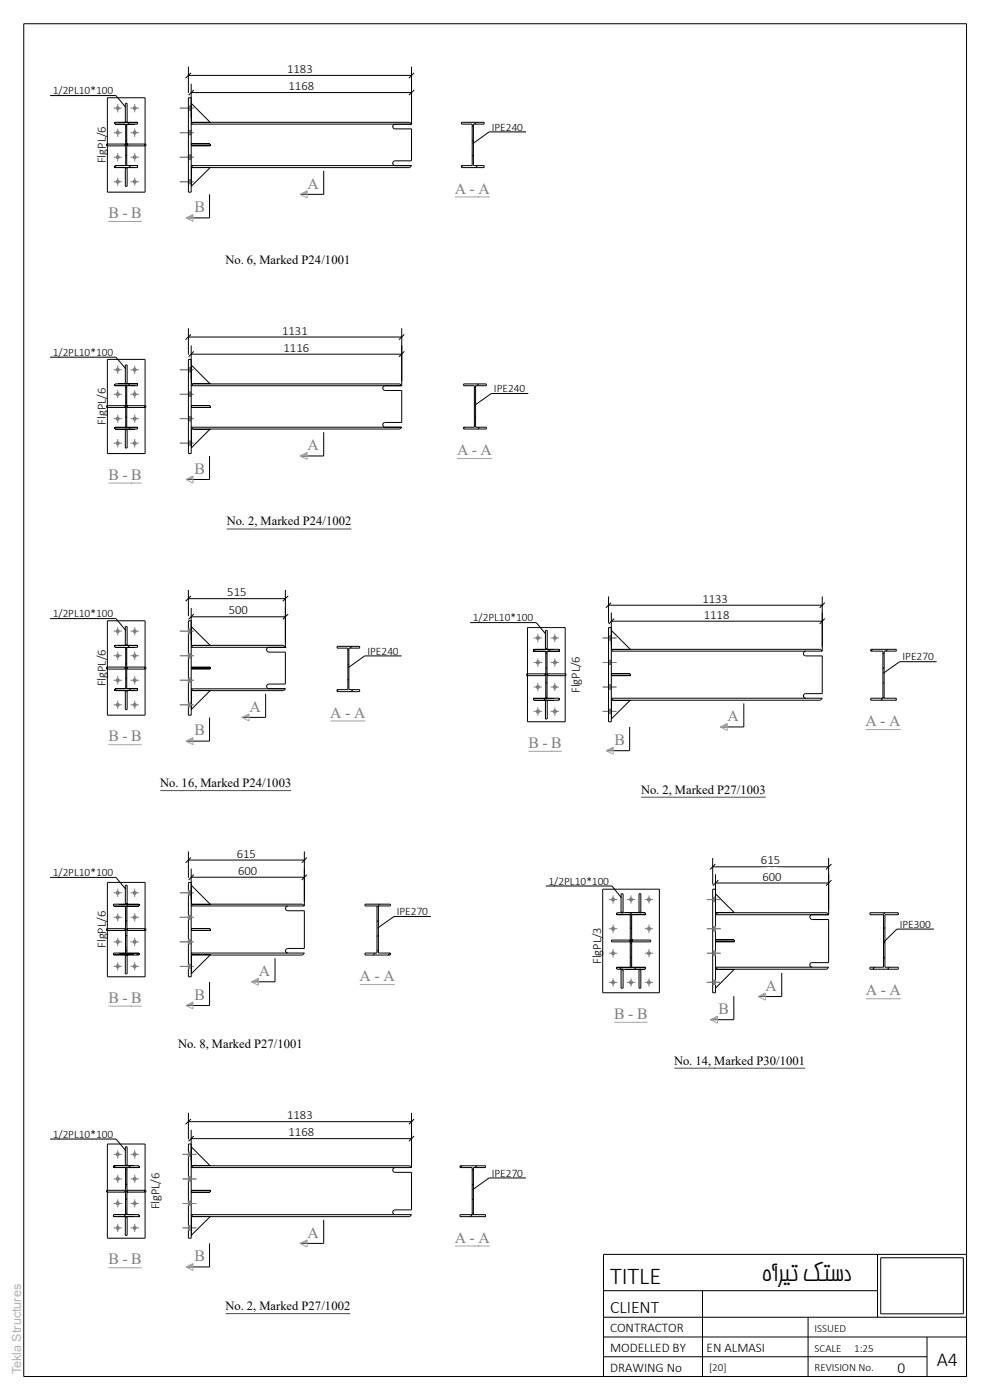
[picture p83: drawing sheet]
<svg xmlns="http://www.w3.org/2000/svg" width="210mm" height="297mm" viewBox="0 0 210 297" stroke-linecap="round" stroke-linejoin="round" font-family="sans-serif">
<defs><g id="words">
<g font-size="5.1">
<text x="129.4" y="272.4">TITLE</text>
<text x="161.5" y="271.7">هآریت کتسد</text>
</g>
<text font-size="4.2" x="198.7" y="289.8">A4</text>
<text font-size="3.7" x="129.4" y="278.5">CLIENT</text>
<g font-size="3.3" fill="#7f7f7f">
<text x="65.2" y="40">A</text>
<text x="96.5" y="41.1">A - A</text>
<text x="23" y="46.3">B - B</text>
<text x="41.2" y="45">B</text>
<text x="65.2" y="95.5">A</text>
<text x="23" y="101.8">B - B</text>
<text x="41.2" y="100.5">B</text>
<text x="96.9" y="96.6">A - A</text>
<text x="41.2" y="156">B</text>
<text x="52.9" y="151">A</text>
<text x="70.1" y="152.2">A - A</text>
<text x="154.3" y="153">A</text>
<text x="183.6" y="154">A - A</text>
<text x="23" y="157.2">B - B</text>
<text x="112.1" y="158.7">B - B</text>
<text x="130.3" y="158">B</text>
<text x="54.9" y="207">A</text>
<text x="76.3" y="208.1">A - A</text>
<text x="23" y="212.7">B - B</text>
<text x="41.2" y="212.1">B</text>
<text x="152.4" y="215.1">B</text>
<text x="162.4" y="210.2">A</text>
<text x="183.7" y="211.2">A - A</text>
<text x="130.3" y="216.2">B - B</text>
<text x="65.2" y="262.5">A</text>
<text x="96.5" y="263.6">A - A</text>
<text x="23" y="268.2">B - B</text>
<text x="41.2" y="267.5">B</text>
</g>
<text font-size="3.3" x="190.4" y="291.3">0</text>
<g font-size="2.8">
<text x="129.4" y="286.8">MODELLED BY</text>
<text x="129.4" y="282.6">CONTRACTOR</text>
<text x="149.9" y="286.8">EN ALMASI</text>
<text x="129.4" y="291">DRAWING No</text>
</g>
<g font-size="2.7">
<text x="60.9" y="15.5">1183</text>
<text x="61.2" y="19.2">1168</text>
<text x="22.4" y="34.7" transform="rotate(-90 22.4 34.7)">FlgPL/6</text>
<text x="47.8" y="56">No. 6, Marked P24/1001</text>
<text x="59.9" y="71">1131</text>
<text x="60.2" y="74.6">1116</text>
<text x="22.4" y="90.1" transform="rotate(-90 22.4 90.1)">FlgPL/6</text>
<text x="48.1" y="111.5">No. 2, Marked P24/1002</text>
<text x="48.2" y="126.5">515</text>
<text x="48.5" y="130.3">500</text>
<text x="149" y="127.9">1133</text>
<text x="149.3" y="131.3">1118</text>
<text x="22.4" y="145.6" transform="rotate(-90 22.4 145.6)">FlgPL/6</text>
<text x="123" y="147.1" transform="rotate(-90 123 147.1)">FlgPL/6</text>
<text x="34" y="167">No. 16, Marked P24/1003</text>
<text x="136" y="168.4">No. 2, Marked P27/1003</text>
<text x="50.2" y="182">615</text>
<text x="50.5" y="185.6">600</text>
<text x="161.4" y="183.4">615</text>
<text x="161.7" y="186.8">600</text>
<text x="22.4" y="201.1" transform="rotate(-90 22.4 201.1)">FlgPL/6</text>
<text x="127.5" y="204.5" transform="rotate(-90 127.5 204.5)">FlgPL/3</text>
<text x="37.8" y="222.4">No. 8, Marked P27/1001</text>
<text x="143" y="225.8">No. 14, Marked P30/1001</text>
<text x="60.9" y="237.5">1183</text>
<text x="61.2" y="241.1">1168</text>
<text x="33.8" y="256.6" transform="rotate(-90 33.8 256.6)">FlgPL/6</text>
<text x="47.8" y="277.9">No. 2, Marked P27/1002</text>
</g>
<text font-size="2.7" fill="#b2b2b2" x="4.5" y="291.5" transform="rotate(-90 4.5 291.5)">Tekla Structures</text>
<g font-size="2.4">
<text x="11.2" y="20">1/2PL10*100</text>
<text x="104.3" y="27.7">IPE240</text>
<text x="11.2" y="75.5">1/2PL10*100</text>
<text x="104.8" y="83.2">IPE240</text>
<text x="11.2" y="131">1/2PL10*100</text>
<text x="100.3" y="131.8">1/2PL10*100</text>
<text x="77.9" y="138.9">IPE240</text>
<text x="191.4" y="140.1">IPE270</text>
<text x="11.2" y="185.9">1/2PL10*100</text>
<text x="116.4" y="187.7">1/2PL10*100</text>
<text x="84.2" y="194.1">IPE270</text>
<text x="190.8" y="196.8">IPE300</text>
<text x="11.2" y="241.3">1/2PL10*100</text>
<text x="104.3" y="249.6">IPE270</text>
</g>
<g font-size="2.3">
<text x="172.8" y="286.7">SCALE</text>
<text x="172.8" y="282.5">ISSUED</text>
<text x="181.2" y="286.7">1:25</text>
<text x="150.4" y="290.9">[20]</text>
<text x="172.8" y="290.9">REVISION No.</text>
</g>
</g></defs>
<g fill="none" stroke="#000" stroke-width=".21">
<path d="M24.6 35.1l-.2 .3M26.9 32.8l-.2 .3M26.9 29.7l-.2 .3M26.9 26.6l-.2 .2M27.5 25.9l-.4 .4M27.7 35.1l-.4 .5M40.6 30.6h4v.3h-4zM40.6 21.9l4 4h-4zM98.1 35.1l-.2 .3M100.4 32.8l-.2 .3M100.4 29.7l-.2 .3M100.4 26.6l-.2 .2"/>
<path d="M101 25.9l-.4 .4M101.3 35.1l-.4 .5M24.6 90.6l-.2 .2M26.9 88.3l-.2 .3M26.9 85.2l-.2 .2M26.9 82l-.2 .3M27.5 81.4l-.4 .4M27.7 90.6l-.4 .4M98.6 90.6l-.3 .2M100.9 88.3l-.3 .3M100.9 85.2l-.3 .2M100.9 82l-.3 .3"/>
<path d="M101.5 81.4l-.4 .4M101.7 90.6l-.4 .4M26.9 137.5l-.2 .3M27.5 136.9l-.4 .4M74 137.7l-.2 .3M74.6 137.1l-.3 .4M113.6 137.7l-.4 .4M115.8 137.6l-.1 .1M116 138.5l-.2 .2M116.8 137.7l-.5 .4M185.1 137.7l-.4 .4M187.5 138.5l-.2 .2"/>
<path d="M188.3 137.7l-.4 .4M24.6 146.1l-.2 .2M26.9 143.8l-.2 .3M26.9 140.7l-.2 .2M27.7 146.1l-.4 .4M71.7 146.3l-.2 .3M74 144l-.2 .3M74 140.9l-.2 .2M74.8 146.3l-.3 .4M115.7 143.3h-.1M115.8 148.5l-.1 .1M116 147.9l-.6 .6"/>
<path d="M116 144.7l-.2 .3M116 141.6l-.2 .3M116.2 143.3h-.2M118.6 148.5h-.1M187.5 147.9l-.6 .6M187.5 144.7l-.2 .3M187.5 141.6l-.2 .3M190.1 148.5h-.1M26.9 198.4l-.3 .3M26.9 195.2l-.3 .3M27.2 191.8l-.6 .6M80.3 198.4l-.3 .3"/>
<path d="M80.3 195.2l-.3 .3M80.6 191.8l-.6 .6M134 199.9l-.3 .3M134 196.8l-.3 .3M134 193.6l-.4 .5M136.9 193.9l-.2 .2M187.7 199.9l-.3 .3M187.7 196.8l-.3 .3M187.7 193.6l-.4 .5M190.5 193.9l-.1 .2M26.2 202.2l-.3 .4M26.9 201.5l-.3 .3"/>
<path d="M29.4 202.2l-.4 .4M79.6 202.2l-.4 .4M80.3 201.5l-.3 .3M82.8 202.2l-.5 .4M131.9 205.2l-.5 .4M134 203.1l-.3 .2M135 205.2l-.4 .4M185.5 205.2l-.4 .4M187.7 203.1l-.3 .2M188.7 205.2l-.4 .4M24.5 247.3l-.4 .4M26.6 252.8l-.1 .1"/>
<path d="M26.7 247.2l-.1 .1M26.7 258.1l-.1 .1M26.9 257.4l-.7 .7M26.9 254.3l-.3 .2M26.9 251.2l-.3 .2M26.9 248l-.3 .3M27.1 252.8l-.2 .1M27.6 247.3l-.4 .4M29.5 258l-.1 .1M98 247.3l-.4 .4M100.4 257.4l-.6 .7M100.4 254.3l-.2 .2"/>
<path d="M100.4 251.2l-.2 .2M100.4 248l-.2 .3M101.1 247.3l-.3 .4M103 258l-.1 .1"/>
</g>
<path d="M38.1 22.9h3M38.1 28.1h3M38.1 33.4h3M38.1 38.6h3M40 23.4h.6M40 22.5h.6M40 28.6h.6M40 27.7h.6M40 33.8h.6M40 32.9h.6M40 39h.6M40 38.1h.6" fill="none" stroke="#7f7f7f" stroke-width=".21"/>
<g fill="#7f7f7f">
<path d="M40 22.5h.6v.9h-.6z"/>
<path d="M40 27.7h.6v.9h-.6z"/>
<path d="M40 32.9h.6v.9h-.6z"/>
<path d="M40 38.1h.6v.9h-.6z"/>
</g>
<g fill="none" stroke="#000" stroke-width=".21">
<path d="M40.6 35.1h.1M40.6 31h4M40.6 35.1h46.7l-.4 .5h-46.3M40.6 35.1l.3 .5M40.9 25.9h46l.4 .4h-46.7zM44.6 30.5h-4v-9.8h-.6v20.1h.6v-9.9M44.6 35.6l-4 3.9M87.3 26.3l-3.7 .1-.3 .3 .1 .5 .4 .1h3.5v6.8h-3.5a.51 .51 0 0 0-.5 .5 .51 .51 0 0 0 .5 .5M40.6 90.6h.1M40.6 90.6h44.6l-.4 .4h-43.9zM81.7 81.8a.51 .51 0 0 0-.5 .5 .51 .51 0 0 0 .5 .5h3.5v6.8h-3.5a.51 .51 0 0 0-.5 .5 .51 .51 0 0 0 .5 .5M85.2 81.8l-.4-.4h-43.9l-.3 .4h44.6"/>
<path d="M98.3 81.4h4.9v.4h-2.3v8.8h2.3v.4h-4.9v-.4h2.3v-8.8h-2.3z"/>
</g>
<path d="M40.6 30.6v.3zM44.5 30.6l.1 .3z" fill="#000"/>
<path d="M38.1 78.4h3M40 78.9h.6M40 78h.6M38.1 83.6h3M38.1 88.8h3M38.1 94h3M40 84.1h.6M40 83.2h.6M40 89.3h.6M40 88.4h.6M40 94.5h.6M40 93.6h.6" fill="none" stroke="#7f7f7f" stroke-width=".21"/>
<g fill="#7f7f7f">
<path d="M40 78h.6v.9h-.6z"/>
<path d="M40 83.2h.6v.9h-.6z"/>
<path d="M40 88.4h.6v.9h-.6z"/>
<path d="M40 93.6h.6v.9h-.6z"/>
</g>
<g fill="none" stroke="#000" stroke-width=".21">
<path d="M97.9 25.9h4.8v.4h-2.3v8.8h2.3v.5h-4.8v-.5h2.3v-8.8h-2.3zM40 76.2h.6v20h-.6zM40.6 77.4l4 4M40.6 86h4M40.6 86.1h4v.3h-4M40.6 81.4h.3M40.6 91h.3M40.9 81.4h3.7M40.9 91h3.7M44.6 91l-4 4M113.2 137.7h5.4v.4h-2.6v10h2.6v.4h-5.4v-.4h2.6v-10h-2.6zM113.2 138.1h4.2"/>
<path d="M113.2 137.7h4.2M113.2 148.1h4.2M115.6 143v.3M115.7 148.5v4h.4v-4M115.7 148.6h.4M115.7 143h-4v.3h4M116 143h4.1v.3h-4.1M116.2 143v.3"/>
</g>
<g fill="#000">
<path d="M40.6 86.1v.3zM44.5 86.1l.1 .3zM113.2 137.7v.4zM118.6 137.7v.4zM113.2 148.1v.4zM115.6 143.3l.1 .1zM115.6 142.9l.1 .1zM115.7 143v.3zM115.7 148.5h.4zM116 143l.1 .3zM116 142.9l.2 .1zM116 143.3l.2 .1z"/>
<path d="M118.6 148.1v.4z"/>
<path d="M116 138.1v4.3zM116 146.6v1.5z"/>
<path d="M115.7 143.9l.1 4.2zM115.7 138.1l.1 1.6z"/>
</g>
<circle cx="117.7" cy="135.3" r=".43" fill="#7f7f7f"/>
<path d="M116.8 135.3h1.8M117.7 134.4v1.8" fill="none" stroke="#7f7f7f" stroke-width=".21"/>
<circle cx="117.7" cy="140.5" r=".44" fill="#7f7f7f"/>
<path d="M117.7 139.7v1.7M116.8 140.5h1.8" fill="none" stroke="#7f7f7f" stroke-width=".21"/>
<circle cx="117.7" cy="145.7" r=".44" fill="#7f7f7f"/>
<path d="M116.8 145.8h1.8M117.7 144.9v1.7" fill="none" stroke="#7f7f7f" stroke-width=".21"/>
<circle cx="117.7" cy="150.9" r=".44" fill="#7f7f7f"/>
<path d="M116.8 150.9h1.8M117.7 150.1v1.7" fill="none" stroke="#7f7f7f" stroke-width=".21"/>
<circle cx="114.1" cy="135.3" r=".43" fill="#7f7f7f"/>
<path d="M113.2 135.3h1.8M114.1 134.4v1.8" fill="none" stroke="#7f7f7f" stroke-width=".21"/>
<circle cx="114.1" cy="140.5" r=".44" fill="#7f7f7f"/>
<path d="M114.1 139.7v1.7M113.2 140.5h1.8" fill="none" stroke="#7f7f7f" stroke-width=".21"/>
<circle cx="114.1" cy="145.7" r=".44" fill="#7f7f7f"/>
<path d="M113.2 145.8h1.8M114.1 144.9v1.7" fill="none" stroke="#7f7f7f" stroke-width=".21"/>
<circle cx="114.1" cy="150.9" r=".44" fill="#7f7f7f"/>
<path d="M113.2 150.9h1.8M114.1 150.1v1.7" fill="none" stroke="#7f7f7f" stroke-width=".21"/>
<g fill="none" stroke="#000" stroke-width=".21">
<path d="M26.6 77.4h.4v4h-.4zM22.6 86.1h4v.3h-4zM22.8 86.4v9.8h8v-9.8M22.8 86.1v-9.9h8v9.9M26.5 86.1v.3M26.6 91h.4v4h-.4zM26.6 81.3h.4M26.6 91.1h.4M26.9 86.1h4v.3h-4zM27.1 86.1v.3M115.7 133.7h.4v4h-.4zM115.7 137.6h.4"/>
<path d="M111.9 143v-9.9h8v9.9M111.9 143.3v9.8h8v-9.8"/>
</g>
<g fill="#000">
<path d="M22.8 86.1v.3zM26.5 86l.1 .1zM26.5 86.4h.1zM26.5 81.3l.1 .1zM26.5 91l.1 .1zM26.6 81.4h.4zM26.6 91l.4 .1zM26.6 86.1v.3zM26.9 86.1l.1 .3zM27 81.3v.1zM27 91v.1zM26.9 86.4h.2z"/>
<path d="M26.9 86l.2 .1zM30.7 86.1l.1 .3zM115.7 137.6v.1zM115.7 137.7h.4zM116.1 137.6v.1zM111.9 143v.3zM119.9 143v.3z"/>
</g>
<circle cx="25" cy="78.4" r=".43" fill="#7f7f7f"/>
<path d="M24.1 78.4h1.8M25 77.6v1.7" fill="none" stroke="#7f7f7f" stroke-width=".21"/>
<circle cx="25" cy="83.6" r=".43" fill="#7f7f7f"/>
<path d="M24.1 83.6h1.8M25 82.8v1.7" fill="none" stroke="#7f7f7f" stroke-width=".21"/>
<circle cx="25" cy="88.8" r=".43" fill="#7f7f7f"/>
<path d="M24.1 88.8h1.8M25 88v1.7" fill="none" stroke="#7f7f7f" stroke-width=".21"/>
<circle cx="25" cy="94" r=".43" fill="#7f7f7f"/>
<path d="M24.1 94h1.8M25 93.1v1.8" fill="none" stroke="#7f7f7f" stroke-width=".21"/>
<circle cx="28.6" cy="78.4" r=".43" fill="#7f7f7f"/>
<path d="M27.7 78.4h1.8M28.6 77.6v1.7" fill="none" stroke="#7f7f7f" stroke-width=".21"/>
<circle cx="28.6" cy="83.6" r=".43" fill="#7f7f7f"/>
<path d="M27.7 83.6h1.8M28.6 82.8v1.7" fill="none" stroke="#7f7f7f" stroke-width=".21"/>
<circle cx="28.6" cy="88.8" r=".43" fill="#7f7f7f"/>
<path d="M27.7 88.8h1.8M28.6 88v1.7" fill="none" stroke="#7f7f7f" stroke-width=".21"/>
<circle cx="28.6" cy="94" r=".43" fill="#7f7f7f"/>
<path d="M27.7 94h1.8M28.6 93.1v1.8" fill="none" stroke="#7f7f7f" stroke-width=".21"/>
<g fill="#000">
<path d="M22.8 30.6v.3zM26.5 30.5l.1 .1zM26.5 30.9l.1 .1zM26.6 35.5l.4 .1zM26.6 30.6v.3zM26.9 30.6l.1 .3zM26.9 30.9l.2 .1zM26.9 30.5l.2 .1zM30.7 30.6l.1 .3zM24.3 81.4l.1 .4zM24.3 90.6l.1 .4zM26.7 90.6h.2z"/>
<path d="M29.2 90.6v.4zM29.2 81.4v.4z"/>
<path d="M26.6 81.8l.1 4.3zM26.6 90.3l.1 .3z"/>
<path d="M26.9 81.8v4.3zM26.9 90.3v.3z"/>
</g>
<path d="M22.6 30.6h4v.3h-4zM22.8 30.9v9.9h8v-9.9M22.8 30.6v-9.9h8v9.9M26.5 30.6v.3M26.6 35.6h.4v3.9h-.4zM26.6 35.6h.4M26.9 30.6h4v.3h-4zM27.1 30.6v.3M24.4 81.4h4.8v.4h-4.8zM24.4 91h4.2M24.9 81.4h4.3M26.7 81.8v8.8h-2.3v.4h4.8v-.4h-2.3v-8.8" fill="none" stroke="#000" stroke-width=".21"/>
<circle cx="25" cy="22.9" r=".43" fill="#7f7f7f"/>
<path d="M24.1 22.9h1.8M25 22.1v1.7" fill="none" stroke="#7f7f7f" stroke-width=".21"/>
<circle cx="25" cy="28.1" r=".44" fill="#7f7f7f"/>
<path d="M24.1 28.1h1.8M25 27.3v1.7" fill="none" stroke="#7f7f7f" stroke-width=".21"/>
<circle cx="25" cy="33.3" r=".43" fill="#7f7f7f"/>
<path d="M24.1 33.4h1.8M25 32.5v1.7" fill="none" stroke="#7f7f7f" stroke-width=".21"/>
<circle cx="25" cy="38.5" r=".43" fill="#7f7f7f"/>
<path d="M24.1 38.6h1.8M25 37.7v1.7" fill="none" stroke="#7f7f7f" stroke-width=".21"/>
<circle cx="28.6" cy="22.9" r=".43" fill="#7f7f7f"/>
<path d="M27.7 22.9h1.8M28.6 22.1v1.7" fill="none" stroke="#7f7f7f" stroke-width=".21"/>
<circle cx="28.6" cy="28.1" r=".44" fill="#7f7f7f"/>
<path d="M27.7 28.1h1.8M28.6 27.3v1.7" fill="none" stroke="#7f7f7f" stroke-width=".21"/>
<circle cx="28.6" cy="33.3" r=".43" fill="#7f7f7f"/>
<path d="M27.7 33.4h1.8M28.6 32.5v1.7" fill="none" stroke="#7f7f7f" stroke-width=".21"/>
<circle cx="28.6" cy="38.5" r=".43" fill="#7f7f7f"/>
<g fill="none" stroke="#7f7f7f" stroke-width=".21">
<path d="M27.7 38.6h1.8M28.6 37.7v1.7M38.1 133.9h3M38.1 139.1h3M40 134.4h.6M40 133.5h.6M40 139.6h.6M40 138.7h.6M38.1 144.3h3M38.1 149.5h3M40 144.8h.6M40 143.9h.6"/>
<path d="M40 149.9h.6M40 149.1h.6"/>
</g>
<g fill="none" stroke="#000" stroke-width=".21">
<path d="M24.4 25.9h4.8v.4h-2.3v8.8h2.3v.5l-4.8-.1v-.4h2.3v-8.8h-2.3zM24.4 26.3h4.2M26.6 25.9v-4h.4v4M26.6 25.9h.4M40 131.7h.6v20h-.6zM40.6 136.9h19.6l.3 .4M40.6 132.9l4 4M40.9 136.9l-.3 .4h19.9M57.1 137.3a.51 .51 0 0 0-.6 .5 .51 .51 0 0 0 .6 .5h3.4v6.8h-3.4l-.4 .2-.2 .3 .4 .5h3.6l-.3 .4h-19.6M60.5 137.3h.1M40.6 141.5h4v.4h-4M40.6 141.9h4"/>
<path d="M44.6 146.5l-4 4M60.5 146.1h-19.9l.3 .4"/>
</g>
<g fill="#000">
<path d="M24.3 25.9l.1 .4zM24.3 35.1l.1 .5zM26.6 25.9h.4zM26.7 35.1l.2 .1zM29.2 35.1v.5zM29.2 25.9v.4zM40.6 141.5v.4zM44.5 141.5l.1 .4z"/>
<path d="M26.6 26.3l.1 4.3zM26.6 34.8l.1 .3z"/>
<path d="M26.9 26.3v4.3zM26.9 34.8v.3z"/>
</g>
<g fill="#7f7f7f">
<path d="M40 133.5h.6v.9h-.6z"/>
<path d="M40 138.7h.6v.9h-.6z"/>
<path d="M40 143.9h.6v.9h-.6z"/>
<path d="M40 149.1h.6v.8h-.6z"/>
</g>
<path d="M71.5 137.1h4.8v.4h-2.3v8.8h2.3v.4h-4.8v-.4h2.3v-8.8h-2.3zM127.8 188.6h12.1v22h-12.1z" fill="none" stroke="#000" stroke-width=".21"/>
<circle cx="133.8" cy="190.8" r=".45" fill="#7f7f7f"/>
<path d="M133 190.8h1.7M133.9 189.9v1.8" fill="none" stroke="#7f7f7f" stroke-width=".21"/>
<circle cx="133.8" cy="208.4" r=".45" fill="#7f7f7f"/>
<path d="M133 208.4h1.7M133.9 207.6v1.7" fill="none" stroke="#7f7f7f" stroke-width=".21"/>
<path d="M130.9 193.6h6v.4l-6 .1zM131.7 193.6v-4h.5v4M131.7 193.5h.5M133.7 194.1v11.1h-2.8v.4h6v-.4h-2.9v-11.1M135.6 193.6v-4h.3v4M135.6 193.5h.3M136.9 194.1h.1M130.9 205.2h6M132.6 205.6h4.3M135.6 205.6v4h.3v-4M135.6 205.7h.3" fill="none" stroke="#000" stroke-width=".21"/>
<g fill="#000">
<path d="M130.8 193.6l.1 .5zM131.7 193.5l.1 .1zM131.7 193.6h.5zM132.1 193.5l.1 .1zM135.5 193.5l.1 .1zM135.6 193.6h.3zM135.9 193.5l.1 .1zM136.8 193.6l.1 .5zM130.8 205.2l.1 .4zM135.5 205.6l.1 .1zM135.6 205.6l.3 .1zM135.9 205.6l.1 .1z"/>
<path d="M136.8 205.2l.1 .4z"/>
<path d="M134 194.1v4.2zM134 202.5v2.7z"/>
<path d="M133.7 201v4.2zM133.7 194.1v2.6z"/>
</g>
<circle cx="130.1" cy="190.8" r=".43" fill="#7f7f7f"/>
<path d="M129.2 190.8h1.7M130 189.9v1.8" fill="none" stroke="#7f7f7f" stroke-width=".21"/>
<circle cx="130.1" cy="197" r=".43" fill="#7f7f7f"/>
<path d="M129.2 197h1.7M130 196.1v1.8" fill="none" stroke="#7f7f7f" stroke-width=".21"/>
<circle cx="130.1" cy="202.2" r=".43" fill="#7f7f7f"/>
<path d="M129.2 202.2h1.7M130 201.3v1.8" fill="none" stroke="#7f7f7f" stroke-width=".21"/>
<circle cx="130.1" cy="208.4" r=".43" fill="#7f7f7f"/>
<path d="M129.2 208.4h1.7M130 207.6v1.7" fill="none" stroke="#7f7f7f" stroke-width=".21"/>
<circle cx="137.6" cy="190.8" r=".44" fill="#7f7f7f"/>
<path d="M136.8 190.8h1.7M137.7 189.9v1.8" fill="none" stroke="#7f7f7f" stroke-width=".21"/>
<circle cx="137.6" cy="197" r=".44" fill="#7f7f7f"/>
<path d="M136.8 197h1.7M137.7 196.1v1.8" fill="none" stroke="#7f7f7f" stroke-width=".21"/>
<circle cx="137.6" cy="202.2" r=".44" fill="#7f7f7f"/>
<path d="M136.8 202.2h1.7M137.7 201.3v1.8" fill="none" stroke="#7f7f7f" stroke-width=".21"/>
<circle cx="137.6" cy="208.4" r=".44" fill="#7f7f7f"/>
<path d="M136.8 208.4h1.7M137.7 207.6v1.7" fill="none" stroke="#7f7f7f" stroke-width=".21"/>
<g fill="none" stroke="#000" stroke-width=".21">
<path d="M24.4 136.9h4.8v.4h-2.3v8.8h2.3v.4h-4.8v-.4h2.3v-8.8h-2.3zM24.4 137.3h4.2M26.6 136.9v-4h.4v4M26.6 136.8h.4M22.8 141.9v9.8h8v-9.8M22.8 141.5v-9.8h8v9.8M24.4 146.1h2.3M26.9 146.1h2.3M129.7 199.4h4v.4h-4zM133.6 199.4v.4M134 199.4h4v.4h-4zM134.1 199.4v.4"/>
<path d="M131.7 205.6h.5v4h-.5zM131.7 205.7h.5"/>
</g>
<g fill="#000">
<path d="M24.3 136.9l.1 .4zM26.6 136.9h.4zM29.2 136.9v.4zM22.8 141.5v.4zM24.3 146.1l.1 .4zM26.7 146.1h.2zM29.2 146.1v.4zM30.7 141.5l.1 .4zM133.7 199.4v.4zM134 199.4v.4zM131.7 205.6l.1 .1zM131.7 205.6l.5 .1z"/>
<path d="M132.1 205.6l.1 .1z"/>
<path d="M26.6 137.3l.1 4.3zM26.6 145.8l.1 .3z"/>
<path d="M26.9 137.3v4.3zM26.9 145.8v.3z"/>
</g>
<circle cx="25" cy="133.9" r=".43" fill="#7f7f7f"/>
<path d="M24.1 133.9h1.8M25 133.1v1.7" fill="none" stroke="#7f7f7f" stroke-width=".21"/>
<circle cx="25" cy="139.1" r=".43" fill="#7f7f7f"/>
<path d="M24.1 139.1h1.8M25 138.3v1.7" fill="none" stroke="#7f7f7f" stroke-width=".21"/>
<circle cx="25" cy="144.3" r=".43" fill="#7f7f7f"/>
<path d="M24.1 144.3h1.8M25 143.4v1.8" fill="none" stroke="#7f7f7f" stroke-width=".21"/>
<circle cx="25" cy="149.5" r=".43" fill="#7f7f7f"/>
<path d="M24.1 149.5h1.8M25 148.6v1.8" fill="none" stroke="#7f7f7f" stroke-width=".21"/>
<circle cx="28.6" cy="133.9" r=".43" fill="#7f7f7f"/>
<path d="M27.7 133.9h1.8M28.6 133.1v1.7" fill="none" stroke="#7f7f7f" stroke-width=".21"/>
<circle cx="28.6" cy="139.1" r=".43" fill="#7f7f7f"/>
<path d="M27.7 139.1h1.8M28.6 138.3v1.7" fill="none" stroke="#7f7f7f" stroke-width=".21"/>
<circle cx="28.6" cy="144.3" r=".43" fill="#7f7f7f"/>
<path d="M27.7 144.3h1.8M28.6 143.4v1.8" fill="none" stroke="#7f7f7f" stroke-width=".21"/>
<circle cx="28.6" cy="149.5" r=".43" fill="#7f7f7f"/>
<path d="M27.7 149.5h1.8M28.6 148.6v1.8" fill="none" stroke="#7f7f7f" stroke-width=".21"/>
<path d="M22.6 141.5h4v.4h-4zM26.5 141.5v.4M26.6 146.5h.4v4h-.4zM26.6 146.6h.4M26.9 141.5h4v.4h-4zM27.1 141.5v.4M22.8 197v-9.8h8v9.8M22.8 197.4v9.8h8v-9.8M26.9 197h4v.4h-4zM27.1 197v.4" fill="none" stroke="#000" stroke-width=".21"/>
<path d="M26.5 141.5l.1 .1zM26.5 141.9h.1zM26.6 141.5v.4zM26.6 146.5l.4 .1zM26.9 141.5l.1 .4zM26.9 141.9h.2zM26.9 141.5l.2 .1zM22.8 197v.4zM26.9 197l.1 .4zM26.9 197.4h.2zM26.9 197h.2zM30.7 197l.1 .4z" fill="#000"/>
<circle cx="25" cy="189.4" r=".43" fill="#7f7f7f"/>
<path d="M24.1 189.4h1.8M25 188.5v1.8" fill="none" stroke="#7f7f7f" stroke-width=".21"/>
<circle cx="25" cy="194.6" r=".43" fill="#7f7f7f"/>
<path d="M24.1 194.6h1.8M25 193.7v1.8" fill="none" stroke="#7f7f7f" stroke-width=".21"/>
<circle cx="25" cy="199.8" r=".44" fill="#7f7f7f"/>
<path d="M24.1 199.8h1.8M25 198.9v1.8" fill="none" stroke="#7f7f7f" stroke-width=".21"/>
<circle cx="25" cy="205" r=".43" fill="#7f7f7f"/>
<path d="M24.1 205h1.8M25 204.1v1.8" fill="none" stroke="#7f7f7f" stroke-width=".21"/>
<circle cx="28.6" cy="189.4" r=".43" fill="#7f7f7f"/>
<path d="M27.7 189.4h1.8M28.6 188.5v1.8" fill="none" stroke="#7f7f7f" stroke-width=".21"/>
<circle cx="28.6" cy="194.6" r=".43" fill="#7f7f7f"/>
<path d="M27.7 194.6h1.8M28.6 193.7v1.8" fill="none" stroke="#7f7f7f" stroke-width=".21"/>
<circle cx="28.6" cy="199.8" r=".44" fill="#7f7f7f"/>
<path d="M27.7 199.8h1.8M28.6 198.9v1.8" fill="none" stroke="#7f7f7f" stroke-width=".21"/>
<circle cx="28.6" cy="205" r=".43" fill="#7f7f7f"/>
<g fill="none" stroke="#7f7f7f" stroke-width=".21">
<path d="M38.1 189.4h3M38.1 194.6h3M38.1 199.8h3M40 189.9h.6M40 189h.6M40 195h.6M40 194.2h.6M40 199.3h.6M27.7 205h1.8M28.6 204.1v1.8M38.1 205h3M40 200.2h.6"/>
<path d="M40 205.4h.6M40 204.6h.6"/>
</g>
<g fill="none" stroke="#000" stroke-width=".21">
<path d="M24.1 192.2h5.4M26.5 197v.4M26.6 191.8v-4h.4v4M26.6 191.7h.4M26.6 197h-4v.4h4M40 187.2h.6v20h-.6zM40.6 197h4v.4h-4M40.6 197.4h4M77.4 191.8h5.4v.4h-2.5v10h2.5v.4h-5.4v-.4h2.6v-10h-2.6zM24.1 202.2h5.4v.4h-5.4zM24.1 202.6h4.2M26.6 202.6v4h.4v-4"/>
<path d="M26.6 202.7h.4M26.6 202.2v-10h-2.5v-.4h5.4v.4h-2.6v10"/>
</g>
<g fill="#000">
<path d="M24 191.8l.1 .4zM26.5 197h.1zM26.5 197.4h.1zM26.5 191.7l.1 .1zM26.6 197v.4zM26.6 191.8h.4zM27 191.7v.1zM29.5 191.8v.4zM40.6 197v.4zM44.5 197l.1 .4zM24 202.2l.1 .4zM26.6 202.6h.4z"/>
<path d="M29.5 202.2v.4z"/>
<path d="M26.9 192.2v4.2zM26.9 200.7v1.5z"/>
<path d="M26.6 197.9l.1 4.3zM26.6 192.2l.1 1.5z"/>
</g>
<g fill="#7f7f7f">
<path d="M40 189h.6v.9h-.6z"/>
<path d="M40 194.2h.6v.8h-.6z"/>
<path d="M40 199.3h.6v.9h-.6z"/>
<path d="M40 204.6h.6v.8h-.6z"/>
</g>
<path d="M40.9 191.8l-.3 .4h24l-.4-.4h-23.6v-4l4 4M61 192.2a.51 .51 0 0 0-.4 .5 .51 .51 0 0 0 .4 .5h3.6v8h-3.6a.49 .49 0 0 0-.4 .5 .49 .49 0 0 0 .4 .5M40.9 202.6l-.3-.4h24l-.4 .4h-23.6v4l4-4M40.9 202.6h3.7M40 242.7h.6v20h-.6zM40.6 252.5h4v.4h-4M40.6 247.3h.3M40.6 243.3l4 4M40.6 252.5h4M40.9 247.3h3.7" fill="none" stroke="#000" stroke-width=".21"/>
<path d="M40.6 252.5v.4zM44.5 252.5l.1 .4z" fill="#000"/>
<path d="M38.7 244.9h3M38.7 250.1h3M38.7 255.3h3M40 245.3h.6M40 244.4h.6M40 250.5h.6M40 249.6h.6M40 255.7h.6M40 254.8h.6M38.7 260.5h3M40 260.9h.6M40 260.1h.6" fill="none" stroke="#7f7f7f" stroke-width=".21"/>
<g fill="#7f7f7f">
<path d="M40 244.4h.6v.9h-.6z"/>
<path d="M40 249.6h.6v.9h-.6z"/>
<path d="M40 254.8h.6v.9h-.6z"/>
<path d="M40 260.1h.6v.8h-.6z"/>
</g>
<path d="M26.9 252.5h4v.4h-4zM27.1 252.5v.4M40.6 247.7l.3-.4h46l.4 .4zM40.9 258.1l-.3-.4h46.7l-.4 .4h-46.3v4l4-4M83.8 247.7a.51 .51 0 0 0-.5 .5 .51 .51 0 0 0 .5 .5h3.5v8h-3.5a.51 .51 0 0 0-.5 .5 .51 .51 0 0 0 .5 .5M97.6 247.3h5.4v.4h-2.6v10h2.6v.4h-5.4v-.4h2.6v-10h-2.6z" fill="none" stroke="#000" stroke-width=".21"/>
<path d="M26.9 252.5l.1 .4zM26.9 252.5h.2zM26.9 252.9h.2z" fill="#000"/>
<circle cx="28.6" cy="244.9" r=".44" fill="#7f7f7f"/>
<path d="M27.7 244.9h1.8M28.6 244v1.8" fill="none" stroke="#7f7f7f" stroke-width=".21"/>
<circle cx="28.6" cy="250.1" r=".43" fill="#7f7f7f"/>
<path d="M27.7 250.1h1.8M28.6 249.2v1.7" fill="none" stroke="#7f7f7f" stroke-width=".21"/>
<circle cx="28.6" cy="255.3" r=".43" fill="#7f7f7f"/>
<path d="M27.7 255.3h1.8M28.6 254.4v1.8" fill="none" stroke="#7f7f7f" stroke-width=".21"/>
<circle cx="28.6" cy="260.5" r=".43" fill="#7f7f7f"/>
<path d="M28.6 259.6v1.8M27.7 260.5h1.8" fill="none" stroke="#7f7f7f" stroke-width=".21"/>
<circle cx="25" cy="244.9" r=".44" fill="#7f7f7f"/>
<path d="M24.1 244.9h1.8M25 244v1.8" fill="none" stroke="#7f7f7f" stroke-width=".21"/>
<circle cx="25" cy="250.1" r=".43" fill="#7f7f7f"/>
<path d="M24.1 250.1h1.8M25 249.2v1.7" fill="none" stroke="#7f7f7f" stroke-width=".21"/>
<circle cx="25" cy="255.3" r=".43" fill="#7f7f7f"/>
<path d="M24.1 255.3h1.8M25 254.4v1.8" fill="none" stroke="#7f7f7f" stroke-width=".21"/>
<circle cx="25" cy="260.5" r=".43" fill="#7f7f7f"/>
<g fill="none" stroke="#7f7f7f" stroke-width=".21">
<path d="M127.8 135.3h3M129.1 135.8h.6M129.1 134.9h.6M127.8 140.5h3M127.8 145.8h3M127.8 150.9h3M129.1 141h.6M129.1 140.1h.6M129.1 146.2h.6M129.1 145.3h.6M129.1 151.4h.6M129.1 150.5h.6"/>
<path d="M25 259.6v1.8M24.1 260.5h1.8"/>
</g>
<path d="M22.8 252.5v-9.8h8v9.8M22.8 252.9v9.8h8v-9.8M24.1 247.3h5.4v.4h-2.6v10h2.6v.4h-5.4v-.4h2.5v-10h-2.5zM24.1 247.7h4.2M24.1 257.7h4.2M24.1 247.3h4.2M26.5 252.5v.4M26.6 247.3v-4h.4v4M26.6 258.1v4h.4v-4M26.6 247.2h.4M26.6 258.2h.4M26.6 252.5h-4v.4h4" fill="none" stroke="#000" stroke-width=".21"/>
<g fill="#000">
<path d="M22.8 252.5v.4zM24 247.3l.1 .4zM24 257.7l.1 .4zM26.5 252.9h.1zM26.5 252.5h.1zM26.5 247.2l.1 .1zM26.6 247.3h.4zM26.6 252.5v.4zM26.6 258.1h.4zM27 247.2v.1zM29.5 247.3v.4zM29.5 257.7v.4z"/>
<path d="M30.7 252.5l.1 .4z"/>
<path d="M26.6 253.4l.1 4.3zM26.6 247.7l.1 1.5z"/>
<path d="M26.9 247.7v4.2zM26.9 256.2v1.5z"/>
</g>
<g fill="#7f7f7f">
<path d="M129.1 134.9h.6v.9h-.6z"/>
<path d="M129.1 140.1h.6v.9h-.6z"/>
<path d="M129.1 145.3h.6v.9h-.6z"/>
<path d="M129.1 150.5h.6v.9h-.6z"/>
</g>
<g fill="none" stroke="#000" stroke-width=".21">
<path d="M129.1 133.1h.6v20h-.6zM129.7 137.7h44.3l.4 .4h-44.7l.3-.4M129.7 133.7l4 4M129.7 133.7v4M130 137.7h3.7M170.9 138.1a.51 .51 0 0 0-.5 .5 .51 .51 0 0 0 .5 .5h3.5v8h-3.7l-.2 .3a.47 .47 0 0 0 .4 .7M184.7 137.7h5.4v.4h-2.6v10h2.6v.4h-5.4v-.4h2.6v-10h-2.6zM129.7 143h4v.3h-4M129.7 142.9h4M129.7 148.5h44.3l.4-.4h-44.7l.3 .4M129.7 148.5v4M133.7 148.5l-4 4"/>
<path d="M151.8 205.6h4M151.8 205.6v4"/>
</g>
<path d="M129.7 143v.3zM133.6 143l.1 .3zM151.8 209.6l3-3z" fill="#000"/>
<path d="M149.9 190.8h3M151.2 191.3h.6M151.2 190.4h.6M149.9 208.4h3M151.2 208.9h.6M151.2 208h.6" fill="none" stroke="#7f7f7f" stroke-width=".21"/>
<g fill="#7f7f7f">
<path d="M151.2 190.4h.6v.9h-.6z"/>
<path d="M151.2 208h.6v.9h-.6z"/>
</g>
<path d="M151.2 188.6h.6v22h-.6zM151.8 193.6h23.6l.4 .5h-24l.4-.5M151.8 189.6l4 4M172.3 194.1a.51 .51 0 0 0-.5 .5 .51 .51 0 0 0 .5 .5h3.5v9.1h-3.7l-.3 .5 .1 .3 .4 .2M151.8 205.2h24l-.4 .4h-23.6M151.8 205.2l.3 .4M152.1 205.6h3.7M155.8 205.6l-4 4" fill="none" stroke="#000" stroke-width=".21"/>
<path d="M151.8 189.6l3 3z" fill="#000"/>
<path d="M149.9 190.8h3M149.9 197h3M151.2 191.3h.6M151.2 190.4h.6M151.2 197.5h.6M151.2 196.6h.6M149.9 202.2h3M149.9 208.4h3M151.2 202.6h.6M151.2 201.8h.6M151.2 208.9h.6M151.2 208h.6" fill="none" stroke="#7f7f7f" stroke-width=".21"/>
<g fill="#7f7f7f">
<path d="M151.2 190.4h.6v.9h-.6z"/>
<path d="M151.2 196.6h.6v.9h-.6z"/>
<path d="M151.2 201.8h.6v.8h-.6z"/>
<path d="M151.2 208h.6v.9h-.6z"/>
</g>
<g fill="none" stroke="#000" stroke-width=".21">
<path d="M40 16h47.3M40 14.1v5.6M40.5 15.4l-1.1 1.2M87.3 14.1v12.3M87.8 15.4l-1.1 1.2M24.6 20.3l2.1 2.5M68.7 36.2v5h-5.1M103.8 28l-3.5 2.5M44.4 41.2v5h-4.9M24.6 75.8l2.1 2.4M44.4 96.7v5h-4.9M68.7 91.7v5h-5.1"/>
<path d="M104.2 83.5l-3.4 2.4M24.6 131.2l2.1 2.5M77.3 139.1l-3.4 2.5M113.7 132.1l2.1 2.4M44.4 152.2v5h-4.9M56.3 147.2v5h-5M133.6 154.2v5.1h-5M157.8 149.2v5h-5M190.8 140.4l-3.4 2.4M24.6 186.1l2.1 2.5M83.6 194.4l-3.5 2.5M129.8 188l2 2.5"/>
<path d="M151.8 199.4h4v.4h-4M151.8 199.4h4M184.5 193.6h6v.5h-2.8v11.1h2.8v.4h-6v-.4h2.9v-11.1h-2.9zM190.2 197.1l-2.7 2.7M44.4 208.3v5h-4.9M58.3 203.3v5h-5M155.7 211.3v5h-5M165.8 206.4v5h-5M24.6 241.6l2.1 2.5M68.7 258.8v5h-5.1M103.8 249.9l-3.6 2.5M44.4 263.8v5h-4.9"/>
</g>
<path d="M151.8 199.4v.4zM155.7 199.4l.1 .4z" fill="#000"/>
<path d="M47.9 55h26.4" fill="none" stroke="#fff" stroke-width="2" stroke-linecap="butt"/>
<path d="M60.5 14.2h6.2" fill="none" stroke="#fff" stroke-width="2.8" stroke-linecap="butt"/>
<path d="M65.2 37.5h2.4v2.5h-2.4z" fill="#fff"/>
<path d="M63.6 41.2l1.6-.7v1.5z" fill="none" stroke="#a8a1a8" stroke-width=".21"/>
<path d="M63.6 41.2l1.6-.7v.7z" fill="#a8a1a8"/>
<path d="M41.2 42.5h2.3v2.5h-2.3z" fill="#fff"/>
<path d="M39.5 46.2l1.4-.7v1.5z" fill="none" stroke="#a8a1a8" stroke-width=".21"/>
<path d="M39.5 46.2l1.4-.7v.7z" fill="#a8a1a8"/>
<path d="M40.6 19.6h46.7M40.6 17.8v7.1M41.1 19.1l-1.1 1.1M87.3 17.8v7.6M87.8 19.1l-1.1 1.1" fill="none" stroke="#000" stroke-width=".21"/>
<path d="M60.8 17.8h6.2" fill="none" stroke="#fff" stroke-width="2.8" stroke-linecap="butt"/>
<g fill="#fff">
<path d="M96.9 94h2.5v2.5h-2.5z"/>
<path d="M100.1 94h1.1v2.5h-1.1z"/>
<path d="M102 94h2.4v2.5h-2.4z"/>
</g>
<path d="M96.9 97.3h7.5" fill="none" stroke="#a8a1a8" stroke-width=".21"/>
<path d="M104.8 81.1h6.6v1.8h-6.6z" fill="#fff"/>
<path d="M104.2 83.5h7.9" fill="none" stroke="#000" stroke-width=".21"/>
<path d="M41.2 98h2.3v2.5h-2.3z" fill="#fff"/>
<path d="M39.5 101.7l1.4-.7v1.5z" fill="none" stroke="#a8a1a8" stroke-width=".21"/>
<path d="M39.5 101.7l1.4-.7v.7z" fill="#a8a1a8"/>
<path d="M40 71.5h45.2M40 69.6v5.6M40.5 70.9l-1.1 1.1M85.2 69.6v12.2M85.8 70.9l-1.2 1.1" fill="none" stroke="#000" stroke-width=".21"/>
<path d="M59.5 69.6h6.2" fill="none" stroke="#fff" stroke-width="2.8" stroke-linecap="butt"/>
<path d="M65.2 93h2.4v2.5h-2.4z" fill="#fff"/>
<path d="M63.6 96.7l1.6-.7v1.4z" fill="none" stroke="#a8a1a8" stroke-width=".21"/>
<path d="M63.6 96.7l1.6-.7v.7z" fill="#a8a1a8"/>
<path d="M40.6 75.1h44.6M40.6 73.3v7.1M41.1 74.5l-1.1 1.2M85.2 73.3v7.6M85.8 74.5l-1.2 1.2" fill="none" stroke="#000" stroke-width=".21"/>
<path d="M59.8 73.3h6.2" fill="none" stroke="#fff" stroke-width="2.8" stroke-linecap="butt"/>
<g fill="#fff">
<path d="M96.5 38.6h2.4v2.5h-2.4z"/>
<path d="M99.7 38.6h1.1v2.5h-1.1z"/>
<path d="M101.5 38.6h2.4v2.5h-2.4z"/>
</g>
<path d="M96.5 41.8h7.4" fill="none" stroke="#a8a1a8" stroke-width=".21"/>
<path d="M104.4 25.6h6.6v1.8h-6.6z" fill="#fff"/>
<path d="M103.8 28h7.8" fill="none" stroke="#000" stroke-width=".21"/>
<g fill="#fff">
<path d="M112.1 156.1h2.2v2.5h-2.2z"/>
<path d="M115.1 156.1h1.1v2.5h-1.1z"/>
<path d="M117 156.1h2.2v2.5h-2.2z"/>
</g>
<path d="M112.1 159.4h7.1" fill="none" stroke="#a8a1a8" stroke-width=".21"/>
<g fill="#fff">
<path d="M120.6 139.2h2v7.9h-2z"/>
<path d="M100.3 129.7h3.3v1.8h-3.3z"/>
<path d="M103.6 129.7h9.5v1.8h-9.5z"/>
</g>
<path d="M99.7 132.1h14" fill="none" stroke="#000" stroke-width=".21"/>
<g fill="#fff">
<path d="M23 99.2h2.2v2.5h-2.2z"/>
<path d="M26 99.2h1.1v2.5h-1.1z"/>
<path d="M27.8 99.2h2.3v2.5h-2.3z"/>
</g>
<path d="M23 102.5h7.1" fill="none" stroke="#a8a1a8" stroke-width=".21"/>
<g fill="#fff">
<path d="M11.2 73.4h3.3v1.7h-3.3z"/>
<path d="M14.5 73.4h9.5v1.7h-9.5z"/>
</g>
<path d="M10.6 75.8h14" fill="none" stroke="#000" stroke-width=".21"/>
<g fill="#fff">
<path d="M20.1 82.3h2v7.9h-2z"/>
<path d="M23 43.7h2.2v2.5h-2.2z"/>
<path d="M26 43.7h1.1v2.5h-1.1z"/>
<path d="M27.8 43.7h2.3v2.5h-2.3z"/>
</g>
<path d="M23 47h7.1" fill="none" stroke="#a8a1a8" stroke-width=".21"/>
<g fill="#fff">
<path d="M11.2 17.9h3.3v1.8h-3.3z"/>
<path d="M14.5 17.9h9.5v1.8h-9.5z"/>
</g>
<path d="M10.6 20.3h14" fill="none" stroke="#000" stroke-width=".21"/>
<g fill="#fff">
<path d="M20.1 26.8h2v7.9h-2z"/>
<path d="M143 223.9h27.8v2h-27.8z"/>
</g>
<path d="M143 226.6h27.8" fill="none" stroke="#4c4c4c" stroke-width=".21"/>
<path d="M34 165h27.8v2h-27.8z" fill="#fff"/>
<path d="M34 167.7h27.8" fill="none" stroke="#4c4c4c" stroke-width=".21"/>
<path d="M48.1 109.5h26.4v2h-26.4z" fill="#fff"/>
<path d="M48.1 112.2h26.4" fill="none" stroke="#4c4c4c" stroke-width=".21"/>
<path d="M52.9 148.5h2.4v2.5h-2.4z" fill="#fff"/>
<path d="M51.3 152.2l1.5-.7v1.4z" fill="none" stroke="#a8a1a8" stroke-width=".21"/>
<path d="M51.3 152.2l1.5-.7v.7z" fill="#a8a1a8"/>
<path d="M40.6 130.8h19.9M40.6 129v6.9M41.1 130.3l-1.1 1.1M60.5 129v7.3M61.1 130.3l-1.1 1.1" fill="none" stroke="#000" stroke-width=".21"/>
<path d="M48.1 129h4.9" fill="none" stroke="#fff" stroke-width="2.8" stroke-linecap="butt"/>
<path d="M41.2 153.5h2.3v2.5h-2.3z" fill="#fff"/>
<path d="M39.5 157.2l1.4-.7v1.5z" fill="none" stroke="#a8a1a8" stroke-width=".21"/>
<path d="M39.5 157.2l1.4-.7v.7z" fill="#a8a1a8"/>
<path d="M40 127h20.5M40 125.1v5.6M40.5 126.4l-1.1 1.1M60.5 125.1v12.2M61.1 126.4l-1.1 1.1" fill="none" stroke="#000" stroke-width=".21"/>
<path d="M47.8 125.1h4.9" fill="none" stroke="#fff" stroke-width="2.8" stroke-linecap="butt"/>
<g fill="#fff">
<path d="M70.1 149.7h2.4v2.5h-2.4z"/>
<path d="M73.2 149.7h1.1v2.5h-1.1z"/>
<path d="M75.1 149.7h2.4v2.5h-2.4z"/>
</g>
<path d="M70.1 152.9h7.4" fill="none" stroke="#a8a1a8" stroke-width=".21"/>
<path d="M77.9 136.8h6.7v1.8h-6.7z" fill="#fff"/>
<path d="M77.3 139.1h7.9" fill="none" stroke="#000" stroke-width=".21"/>
<g fill="#fff">
<path d="M130.3 213.6h2.2v2.5h-2.2z"/>
<path d="M133.3 213.6h1.1v2.5h-1.1z"/>
<path d="M135.2 213.6h2.2v2.5h-2.2z"/>
</g>
<path d="M130.3 216.9h7.1" fill="none" stroke="#a8a1a8" stroke-width=".21"/>
<g fill="#fff">
<path d="M125.1 196.7h2.1v7.9h-2.1z"/>
<path d="M116.4 185.5h3.3v1.9h-3.3z"/>
<path d="M119.7 185.5h9.5v1.9h-9.5z"/>
</g>
<path d="M115.8 188h14" fill="none" stroke="#000" stroke-width=".21"/>
<g fill="#fff">
<path d="M20.1 137.8h2v7.8h-2z"/>
<path d="M23 154.7h2.2v2.5h-2.2z"/>
<path d="M26 154.7h1.1v2.5h-1.1z"/>
<path d="M27.8 154.7h2.3v2.5h-2.3z"/>
</g>
<path d="M23 158h7.1" fill="none" stroke="#a8a1a8" stroke-width=".21"/>
<g fill="#fff">
<path d="M11.2 128.9h3.3v1.7h-3.3z"/>
<path d="M14.5 128.9h9.5v1.7h-9.5z"/>
</g>
<path d="M10.6 131.2h14" fill="none" stroke="#000" stroke-width=".21"/>
<path d="M37.8 221.5h26.4" fill="none" stroke="#fff" stroke-width="2" stroke-linecap="butt"/>
<g fill="#fff">
<path d="M23 210.2h2.2v2.5h-2.2z"/>
<path d="M26 210.2h1.1v2.5h-1.1z"/>
<path d="M27.8 210.2h2.3v2.5h-2.3z"/>
</g>
<path d="M23 213.4h7.1" fill="none" stroke="#a8a1a8" stroke-width=".21"/>
<g fill="#fff">
<path d="M20.1 193.3h2v7.8h-2z"/>
<path d="M11.2 183.7h3.3v1.8h-3.3z"/>
<path d="M14.5 183.7h9.5v1.8h-9.5z"/>
</g>
<path d="M10.6 186.1h14" fill="none" stroke="#000" stroke-width=".21"/>
<g fill="#fff">
<path d="M76.3 205.6h2.4v2.5h-2.4z"/>
<path d="M79.5 205.6h1.1v2.5h-1.1z"/>
<path d="M81.3 205.6h2.4v2.5h-2.4z"/>
</g>
<path d="M76.3 208.9h7.4" fill="none" stroke="#a8a1a8" stroke-width=".21"/>
<path d="M84.2 192h6.6v1.8h-6.6z" fill="#fff"/>
<path d="M83.6 194.4h7.8" fill="none" stroke="#000" stroke-width=".21"/>
<path d="M41.2 209.5h2.3v2.5h-2.3z" fill="#fff"/>
<path d="M39.5 213.3l1.4-.7v1.4z" fill="none" stroke="#a8a1a8" stroke-width=".21"/>
<path d="M39.5 213.3l1.4-.7v.7z" fill="#a8a1a8"/>
<path d="M40.6 186.1h24M40.6 184.3v6.5M41.1 185.5l-1.1 1.2M64.6 184.3v6.9M65.1 185.5l-1.1 1.2" fill="none" stroke="#000" stroke-width=".21"/>
<path d="M50.1 184.3h4.9" fill="none" stroke="#fff" stroke-width="2.8" stroke-linecap="butt"/>
<path d="M54.9 204.6h2.4v2.4h-2.4z" fill="#fff"/>
<path d="M53.3 208.3l1.5-.8v1.5z" fill="none" stroke="#a8a1a8" stroke-width=".21"/>
<path d="M53.3 208.3l1.5-.8v.8z" fill="#a8a1a8"/>
<path d="M40 182.5h24.6M40 180.6v5.6M40.5 181.9l-1.1 1.1M64.6 180.6v11.6M65.1 181.9l-1.1 1.1" fill="none" stroke="#000" stroke-width=".21"/>
<path d="M49.8 180.6h4.9" fill="none" stroke="#fff" stroke-width="2.8" stroke-linecap="butt"/>
<path d="M47.9 275.9h26.4v2.1h-26.4z" fill="#fff"/>
<path d="M47.9 278.7h26.4" fill="none" stroke="#4c4c4c" stroke-width=".21"/>
<path d="M65.2 260h2.4v2.5h-2.4z" fill="#fff"/>
<path d="M63.6 263.8l1.6-.8v1.5z" fill="none" stroke="#a8a1a8" stroke-width=".21"/>
<path d="M63.6 263.8l1.6-.8v.8z" fill="#a8a1a8"/>
<path d="M41.2 265h2.3v2.5h-2.3z" fill="#fff"/>
<path d="M39.5 268.8l1.4-.7v1.4z" fill="none" stroke="#a8a1a8" stroke-width=".21"/>
<path d="M39.5 268.8l1.4-.7v.7z" fill="#a8a1a8"/>
<path d="M40 238h47.3M40 236.1v5.6M40.5 237.4l-1.1 1.1M40.6 239.7v6.6M87.3 236.1v11.6M87.8 237.4l-1.1 1.1M40.6 241.6h46.7M41.1 241l-1.1 1.1M87.8 241l-1.1 1.1" fill="none" stroke="#000" stroke-width=".21"/>
<path d="M60.5 236.1h6.2M60.8 239.7h6.2" fill="none" stroke="#fff" stroke-width="2.8" stroke-linecap="butt"/>
<path d="M104.4 247.5h6.6v1.8h-6.6z" fill="#fff"/>
<path d="M103.8 249.9h7.7" fill="none" stroke="#000" stroke-width=".21"/>
<g fill="#fff">
<path d="M96.5 261.1h2.4v2.5h-2.4z"/>
<path d="M99.7 261.1h1.1v2.5h-1.1z"/>
<path d="M101.5 261.1h2.4v2.5h-2.4z"/>
</g>
<path d="M96.5 264.3h7.4" fill="none" stroke="#a8a1a8" stroke-width=".21"/>
<g fill="#fff">
<path d="M11.2 239.2h3.3v1.8h-3.3z"/>
<path d="M14.5 239.2h9.5v1.8h-9.5z"/>
</g>
<path d="M10.6 241.6h14" fill="none" stroke="#000" stroke-width=".21"/>
<g fill="#fff">
<path d="M23 265.7h2.2v2.5h-2.2z"/>
<path d="M26 265.7h1.1v2.5h-1.1z"/>
<path d="M27.8 265.7h2.3v2.5h-2.3z"/>
</g>
<path d="M23 268.9h7.1" fill="none" stroke="#a8a1a8" stroke-width=".21"/>
<g fill="#fff">
<path d="M31.5 248.7h2v7.9h-2z"/>
<path d="M136 166.4h26.4v2h-26.4z"/>
</g>
<path d="M136 169.1h26.4" fill="none" stroke="#4c4c4c" stroke-width=".21"/>
<path d="M129.1 128.4h45.3M129.1 126.5v5.6M129.6 127.8l-1.1 1.1M174.4 126.5v11.6M175 127.8l-1.1 1.1" fill="none" stroke="#000" stroke-width=".21"/>
<path d="M148.6 126.5h6.3" fill="none" stroke="#fff" stroke-width="2.8" stroke-linecap="butt"/>
<path d="M154.3 150.4h2.5v2.5h-2.5z" fill="#fff"/>
<path d="M152.8 154.2l1.5-.7v1.5z" fill="none" stroke="#a8a1a8" stroke-width=".21"/>
<path d="M152.8 154.2l1.5-.7v.7z" fill="#a8a1a8"/>
<path d="M130.3 155.5h2.3v2.5h-2.3z" fill="#fff"/>
<path d="M128.6 159.3l1.5-.8v1.5z" fill="none" stroke="#a8a1a8" stroke-width=".21"/>
<path d="M128.6 159.3l1.5-.8v.8z" fill="#a8a1a8"/>
<path d="M129.7 131.8h44.7M129.7 130v6.7M130.3 131.2l-1.2 1.2M174.4 130v7.2M175 131.2l-1.1 1.2" fill="none" stroke="#000" stroke-width=".21"/>
<path d="M148.9 130h6.3" fill="none" stroke="#fff" stroke-width="2.8" stroke-linecap="butt"/>
<g fill="#fff">
<path d="M183.6 151.5h2.4v2.5h-2.4z"/>
<path d="M186.8 151.5h1.1v2.5h-1.1z"/>
<path d="M188.6 151.5h2.5v2.5h-2.5z"/>
</g>
<path d="M183.6 154.8h7.5" fill="none" stroke="#a8a1a8" stroke-width=".21"/>
<path d="M191.5 138h6.6v1.7h-6.6z" fill="#fff"/>
<path d="M190.8 140.4h7.9" fill="none" stroke="#000" stroke-width=".21"/>
<path d="M162.4 207.6h2.4v2.5h-2.4z" fill="#fff"/>
<path d="M160.8 211.4l1.5-.8v1.6z" fill="none" stroke="#a8a1a8" stroke-width=".21"/>
<path d="M160.8 211.4l1.5-.8v.8z" fill="#a8a1a8"/>
<path d="M151.2 183.9h24.6M151.2 182v5.6M151.7 183.3l-1.1 1.1M151.8 187.3h24M151.8 185.5v7.1M152.4 186.7l-1.2 1.2M175.8 182v12.1M176.4 183.3l-1.2 1.1M176.4 186.7l-1.2 1.2" fill="none" stroke="#000" stroke-width=".21"/>
<path d="M161 182h4.9M161.3 185.5h4.9" fill="none" stroke="#fff" stroke-width="2.8" stroke-linecap="butt"/>
<path d="M152.4 212.6h2.3v2.5h-2.3z" fill="#fff"/>
<path d="M150.7 216.3l1.5-.7v1.5z" fill="none" stroke="#a8a1a8" stroke-width=".21"/>
<path d="M150.7 216.3l1.5-.7v.7z" fill="#a8a1a8"/>
<g fill="#fff">
<path d="M183.7 208.6h2.4v2.5h-2.4z"/>
<path d="M186.9 208.6h1.1v2.5h-1.1z"/>
<path d="M188.7 208.6h2.4v2.5h-2.4z"/>
</g>
<path d="M183.7 211.9h7.4" fill="none" stroke="#a8a1a8" stroke-width=".21"/>
<path d="M190.8 194.7h6.7v1.8h-6.7z" fill="#fff"/>
<path d="M5 5h200v287h-200zM190.2 197.1h7.9M128 279.4h77M128 273.8h58.1M149 273.8v18.2M171.4 279.4v12.6M186.1 266.1v13.3M186.8 266.8h17.5v11.9h-17.5zM205 266.1h-77v25.9M128 287.8h68.6M128 283.6h77M196.6 283.6v8.4" fill="none" stroke="#000" stroke-width=".21"/>
<use href="#words"/>
</svg>
